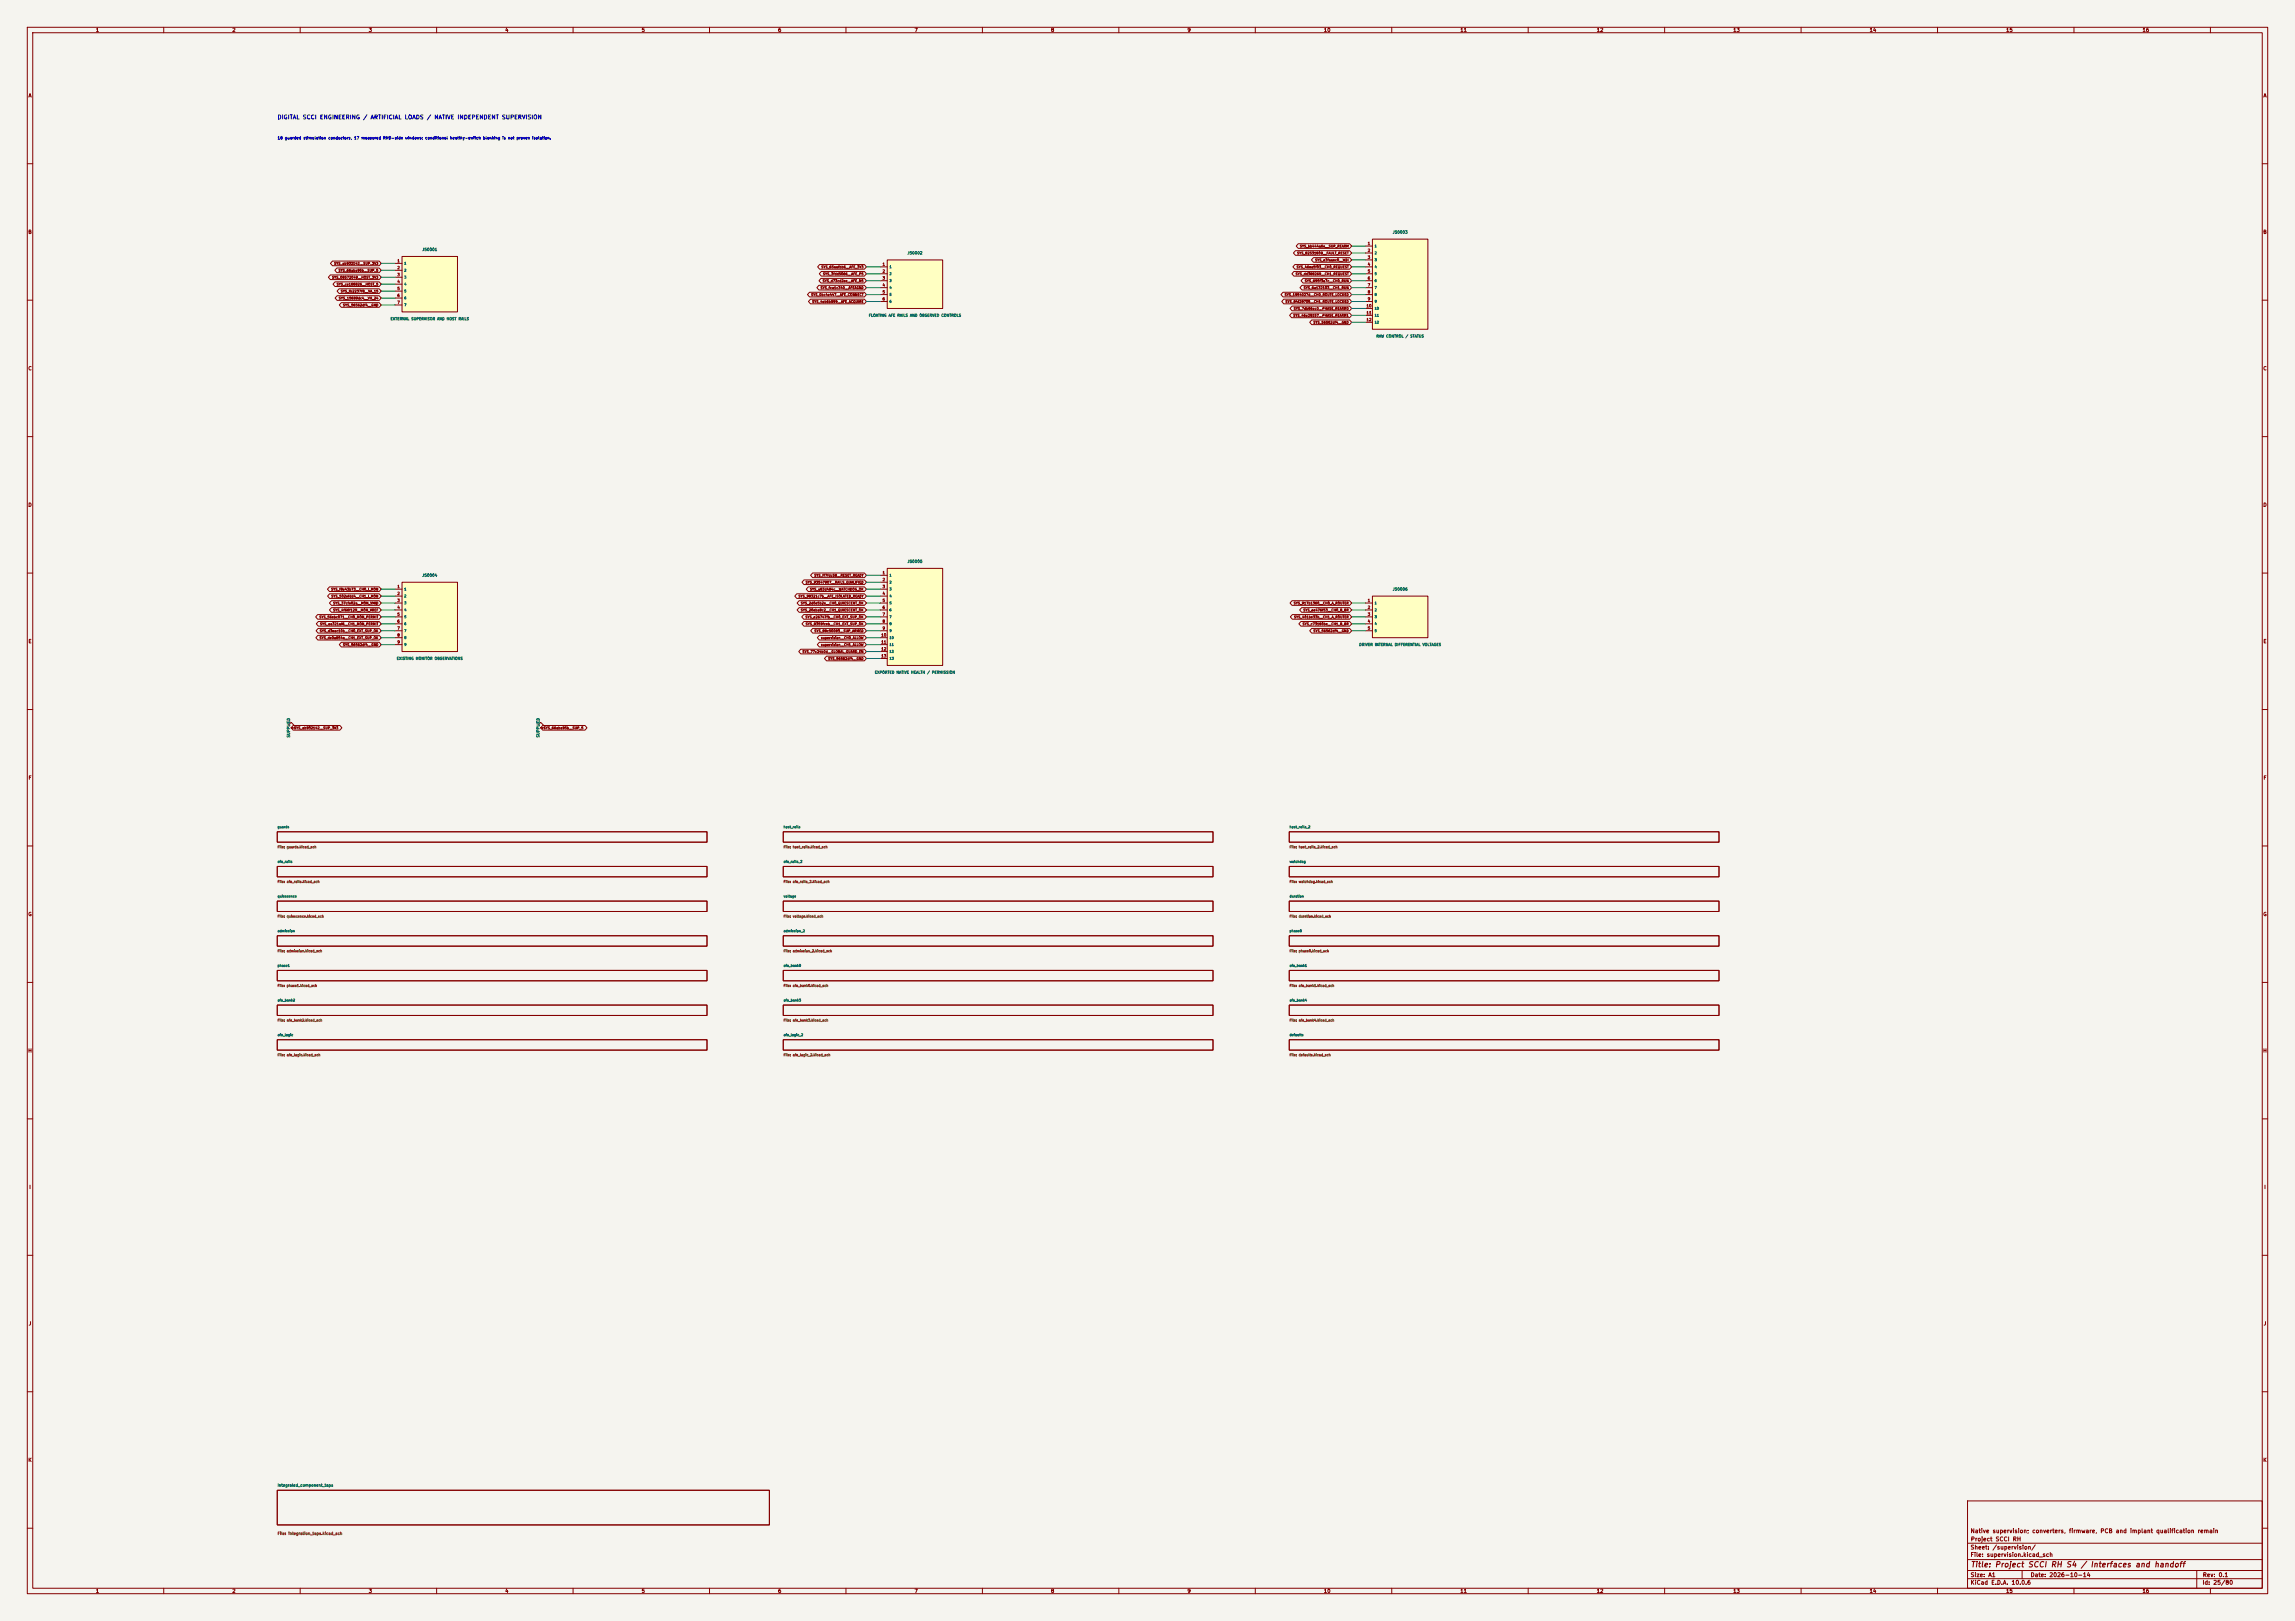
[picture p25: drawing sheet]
<svg xmlns="http://www.w3.org/2000/svg" width="841mm" height="594mm" viewBox="0 0 841 594" stroke-linecap="round" stroke-linejoin="round" font-family="sans-serif">
<defs><g id="words">
<text font-size="2" fill="#840000" x="722" y="574.8">Title: Project SCCI RH S4 / Interfaces and handoff</text>
<text font-size="1.5" fill="#0000c2" x="101.6" y="44.1">DIGITAL SCCI ENGINEERING / ARTIFICIAL LOADS / NATIVE INDEPENDENT SUPERVISION</text>
<g font-size="1.5" fill="#840000">
<text x="721.9" y="562.1">Native supervision; converters, firmware, PCB and implant qualification remain</text>
<text x="721.9" y="568.1">Sheet: /supervision/</text>
<text x="722" y="565.1">Project SCCI RH</text>
<text x="721.9" y="570.8">File: supervision.kicad_sch</text>
<text x="721.9" y="581">KiCad E.D.A. 10.0.6</text>
<text x="721.9" y="578.2">Size: A1</text>
<text x="743.9" y="578.2">Date: 2026-10-14</text>
<text x="806.9" y="581">Id: 25/80</text>
<text x="807" y="578.2">Rev: 0.1</text>
</g>
<g font-size="1.3" fill="#840000">
<text x="35" y="12">1</text>
<text x="85" y="12">2</text>
<text x="135" y="12">3</text>
<text x="185" y="12">4</text>
<text x="235" y="12">5</text>
<text x="285" y="12">6</text>
<text x="335" y="12">7</text>
<text x="385" y="12">8</text>
<text x="435" y="12">9</text>
<text x="485" y="12">10</text>
<text x="535" y="12">11</text>
<text x="585" y="12">12</text>
<text x="635" y="12">13</text>
<text x="685" y="12">14</text>
<text x="735" y="12">15</text>
<text x="785" y="12">16</text>
<text x="10.3" y="36">A</text>
<text x="829.3" y="36">A</text>
<text x="10.2" y="86">B</text>
<text x="829.2" y="86">B</text>
<text x="10.2" y="136">C</text>
<text x="829.2" y="136">C</text>
<text x="10.2" y="186">D</text>
<text x="829.2" y="186">D</text>
<text x="10.3" y="236">E</text>
<text x="829.3" y="236">E</text>
<text x="10.3" y="286">F</text>
<text x="829.3" y="286">F</text>
<text x="10.2" y="336">G</text>
<text x="829.2" y="336">G</text>
<text x="10.2" y="386">H</text>
<text x="829.2" y="386">H</text>
<text x="10.6" y="436">I</text>
<text x="829.6" y="436">I</text>
<text x="10.4" y="486">J</text>
<text x="829.4" y="486">J</text>
<text x="10.2" y="536">K</text>
<text x="829.2" y="536">K</text>
<text x="35" y="584">1</text>
<text x="85" y="584">2</text>
<text x="135" y="584">3</text>
<text x="185" y="584">4</text>
<text x="235" y="584">5</text>
<text x="285" y="584">6</text>
<text x="335" y="584">7</text>
<text x="385" y="584">8</text>
<text x="435" y="584">9</text>
<text x="485" y="584">10</text>
<text x="535" y="584">11</text>
<text x="585" y="584">12</text>
<text x="635" y="584">13</text>
<text x="685" y="584">14</text>
<text x="735" y="584">15</text>
<text x="785" y="584">16</text>
</g>
<text font-size="1" fill="#0000c2" x="101.6" y="51.3">18 guarded stimulation conductors, 17 measured RHD-side windows; conditional healthy-switch blanking is not proven isolation.</text>
<g font-size="1" fill="#a90000">
<text x="501.1" y="90">1</text>
<text x="501.1" y="92.5">2</text>
<text x="501.1" y="95.1">3</text>
<text x="145.5" y="96.3">1</text>
<text x="145.5" y="98.9">2</text>
<text x="145.5" y="101.4">3</text>
<text x="323.3" y="97.6">1</text>
<text x="323.3" y="100.1">2</text>
<text x="501.1" y="97.6">4</text>
<text x="501.1" y="100.1">5</text>
<text x="145.5" y="104">4</text>
<text x="145.5" y="106.5">5</text>
<text x="323.3" y="102.7">3</text>
<text x="323.3" y="105.2">4</text>
<text x="323.3" y="107.8">5</text>
<text x="501.1" y="102.7">6</text>
<text x="501.1" y="105.2">7</text>
<text x="501.1" y="107.8">8</text>
<text x="145.5" y="109">6</text>
<text x="145.5" y="111.6">7</text>
<text x="323.3" y="110.3">6</text>
<text x="500.6" y="112.8">10</text>
<text x="501.1" y="110.3">9</text>
<text x="500.6" y="115.4">11</text>
<text x="500.6" y="117.9">12</text>
<text x="145.5" y="215.7">1</text>
<text x="323.3" y="210.6">1</text>
<text x="323.3" y="213.2">2</text>
<text x="323.3" y="215.7">3</text>
<text x="145.5" y="218.3">2</text>
<text x="145.5" y="220.8">3</text>
<text x="323.3" y="218.3">4</text>
<text x="323.3" y="220.8">5</text>
<text x="501.1" y="220.8">1</text>
<text x="145.5" y="223.3">4</text>
<text x="145.5" y="225.9">5</text>
<text x="323.3" y="223.3">6</text>
<text x="323.3" y="225.9">7</text>
<text x="501.1" y="223.3">2</text>
<text x="501.1" y="225.9">3</text>
<text x="145.5" y="228.4">6</text>
<text x="145.5" y="231">7</text>
<text x="145.5" y="233.5">8</text>
<text x="322.8" y="233.5">10</text>
<text x="323.3" y="228.4">8</text>
<text x="323.3" y="231">9</text>
<text x="501.1" y="228.4">4</text>
<text x="501.1" y="231">5</text>
<text x="145.5" y="236">9</text>
<text x="322.8" y="236">11</text>
<text x="322.8" y="238.6">12</text>
<text x="322.8" y="241.1">13</text>
<text x="108.4" y="267.3" transform="rotate(-90 108.4 267.3)">1</text>
<text x="199.8" y="267.3" transform="rotate(-90 199.8 267.3)">1</text>
</g>
<g font-size="1" fill="#006464">
<text x="510.2" y="85.8">J50003</text>
<text x="154.6" y="92.2">J50001</text>
<text x="332.4" y="93.5">J50002</text>
<text x="143" y="117.6">EXTERNAL SUPERVISOR AND HOST RAILS</text>
<text x="318.3" y="116.3">FLOATING AFE RAILS AND OBSERVED CONTROLS</text>
<text x="504.3" y="123.9">RAW CONTROL / STATUS</text>
<text x="332.4" y="206.5">J50005</text>
<text x="154.6" y="211.6">J50004</text>
<text x="510.2" y="216.7">J50006</text>
<text x="498" y="236.9">DRIVER INTERNAL DIFFERENTIAL VOLTAGES</text>
<text x="145.3" y="242">EXISTING MONITOR OBSERVATIONS</text>
<text x="320.5" y="247.1">EXPORTED NATIVE HEALTH / PERMISSION</text>
<text x="106.5" y="270.4" transform="rotate(-90 106.5 270.4)">SUPPLIED</text>
<text x="197.9" y="270.4" transform="rotate(-90 197.9 270.4)">SUPPLIED</text>
<text x="101.6" y="545">Integrated_component_taps</text>
</g>
<text font-size="1" fill="#725600" x="101.6" y="562.7">File: integration_taps.kicad_sch</text>
<g font-size=".9" fill="#840000">
<text x="475.2" y="93.4">SYS_82531809__FAULT_RESET</text>
<text x="476.2" y="90.9">SYS_bb444a6e__SUP_REARM</text>
<text x="481.8" y="96">SYS_e3faaec0__WDI</text>
<text x="122.3" y="97.2">SYS_ab932142__SUP_3V3</text>
<text x="123.9" y="99.8">SYS_66aba95b__SUP_5</text>
<text x="300.9" y="98.5">SYS_65aafbb6__AFE_3V3</text>
<text x="301.5" y="101">SYS_3fdd5066__AFE_P5</text>
<text x="474.6" y="101">SYS_dd388269__CH1_REQUEST</text>
<text x="475" y="98.5">SYS_46ea5f03__CH0_REQUEST</text>
<text x="121.6" y="102.3">SYS_08572049__HOST_3V3</text>
<text x="123.3" y="104.8">SYS_ce166826__HOST_5</text>
<text x="124.8" y="107.4">SYS_fb2237f8__VA_15</text>
<text x="300.6" y="106.1">SYS_fca1c340__AFEAGND</text>
<text x="301.3" y="103.6">SYS_d73cd2ee__AFE_N5</text>
<text x="477.6" y="106.1">SYS_6a132103__CH1_RUN</text>
<text x="478" y="103.6">SYS_695f3a7c__CH0_RUN</text>
<text x="124" y="109.9">SYS_15689dc4__VH_24</text>
<text x="125.6" y="112.5">SYS_56562df4__GND</text>
<text x="297.1" y="108.7">SYS_0bc4e447__AFE_CONNECT</text>
<text x="297.5" y="111.2">SYS_4eb6b999__AFE_ACQUIRE</text>
<text x="470.6" y="108.7">SYS_1954027d__CH0_ROUTE_LOCKED</text>
<text x="470.9" y="111.2">SYS_84f28705__CH1_ROUTE_LOCKED</text>
<text x="474" y="113.7">SYS_7db86ec0__PHASE_REARM0</text>
<text x="473.8" y="116.3">SYS_46e29157__PHASE_REARM1</text>
<text x="481.2" y="118.8">SYS_56562df4__GND</text>
<text x="295.1" y="214.1">SYS_93547907__RAILS_QUALIFIED</text>
<text x="298.3" y="211.5">SYS_ff7fdc58__RESET_READY</text>
<text x="121.2" y="216.6">SYS_f8e43b73__CH0_I_MON</text>
<text x="121.3" y="219.1">SYS_502efdd4__CH1_I_MON</text>
<text x="122" y="221.7">SYS_37cfe02a__MON_VMID</text>
<text x="292.5" y="219.1">SYS_98321c7b__AFE_ISOLATED_READY</text>
<text x="293.3" y="221.7">SYS_2d0e5b2e__CH0_QUIESCENT_OK</text>
<text x="296.7" y="216.6">SYS_a83d484c__WATCHDOG_OK</text>
<text x="474" y="221.7">SYS_917b1360__CH0_A_ROUTER</text>
<text x="116.9" y="226.8">SYS_56ebc071__CH0_MON_PERMIT</text>
<text x="122" y="224.2">SYS_4f66f129__MON_VREF</text>
<text x="293.3" y="224.2">SYS_20eba8c2__CH1_QUIESCENT_OK</text>
<text x="295" y="226.8">SYS_e26747fb__CH0_EXT_SUP_OK</text>
<text x="474.1" y="226.8">SYS_401be33b__CH1_A_ROUTER</text>
<text x="477.5" y="224.2">SYS_ee476f53__CH0_B_BR</text>
<text x="117.1" y="231.8">SYS_d3eac10b__CH0_EXT_SUP_OK</text>
<text x="117.1" y="229.3">SYS_aa321af6__CH1_MON_PERMIT</text>
<text x="295.1" y="229.3">SYS_8359fceb__CH1_EXT_SUP_OK</text>
<text x="298.3" y="231.8">SYS_88c50083__SUP_ARMED</text>
<text x="477.2" y="229.3">SYS_c73180be__CH1_B_BR</text>
<text x="481.2" y="231.8">SYS_56562df4__GND</text>
<text x="117" y="234.4">SYS_de0a854a__CH1_EXT_SUP_OK</text>
<text x="125.6" y="236.9">SYS_56562df4__GND</text>
<text x="293.9" y="239.5">SYS_77c24b0d__GLOBAL_GUARD_EN</text>
<text x="300.7" y="234.4">supervision__CH0_ALLOW</text>
<text x="300.7" y="236.9">supervision__CH1_ALLOW</text>
<text x="303.4" y="242">SYS_56562df4__GND</text>
<text x="107.7" y="267.4">SYS_ab932142__SUP_3V3</text>
<text x="199.1" y="267.4">SYS_66aba95b__SUP_5</text>
</g>
<g font-size=".9" fill="#006464">
<text x="503.6" y="90.8">1</text>
<text x="503.6" y="93.4">2</text>
<text x="503.6" y="95.9">3</text>
<text x="148" y="97.2">1</text>
<text x="148" y="99.7">2</text>
<text x="325.8" y="98.4">1</text>
<text x="325.8" y="101">2</text>
<text x="503.6" y="98.4">4</text>
<text x="503.6" y="101">5</text>
<text x="148" y="102.2">3</text>
<text x="148" y="104.8">4</text>
<text x="148" y="107.3">5</text>
<text x="325.8" y="103.5">3</text>
<text x="325.8" y="106.1">4</text>
<text x="503.6" y="103.5">6</text>
<text x="503.6" y="106.1">7</text>
<text x="148" y="109.9">6</text>
<text x="148" y="112.4">7</text>
<text x="325.8" y="108.6">5</text>
<text x="325.8" y="111.1">6</text>
<text x="503.6" y="108.6">8</text>
<text x="503.6" y="111.1">9</text>
<text x="503.6" y="113.7">10</text>
<text x="503.6" y="116.2">11</text>
<text x="503.6" y="118.8">12</text>
<text x="325.8" y="211.5">1</text>
<text x="325.8" y="214">2</text>
<text x="148" y="216.5">1</text>
<text x="148" y="219.1">2</text>
<text x="148" y="221.6">3</text>
<text x="325.8" y="216.5">3</text>
<text x="325.8" y="219.1">4</text>
<text x="325.8" y="221.6">5</text>
<text x="503.6" y="221.6">1</text>
<text x="148" y="224.2">4</text>
<text x="148" y="226.7">5</text>
<text x="325.8" y="224.2">6</text>
<text x="325.8" y="226.7">7</text>
<text x="503.6" y="224.2">2</text>
<text x="503.6" y="226.7">3</text>
<text x="148" y="229.2">6</text>
<text x="148" y="231.8">7</text>
<text x="325.8" y="229.2">8</text>
<text x="325.8" y="231.8">9</text>
<text x="503.6" y="229.2">4</text>
<text x="503.6" y="231.8">5</text>
<text x="148" y="234.3">8</text>
<text x="148" y="236.9">9</text>
<text x="325.8" y="234.3">10</text>
<text x="325.8" y="236.9">11</text>
<text x="325.8" y="239.4">12</text>
<text x="325.8" y="241.9">13</text>
<text x="101.6" y="303.7">guards</text>
<text x="287" y="303.7">host_rails</text>
<text x="472.5" y="303.7">host_rails_2</text>
<text x="101.6" y="316.4">afe_rails</text>
<text x="287" y="316.4">afe_rails_2</text>
<text x="472.5" y="316.4">watchdog</text>
<text x="101.6" y="329.1">quiescence</text>
<text x="287" y="329.1">voltage</text>
<text x="472.5" y="329.1">duration</text>
<text x="101.6" y="341.8">admission</text>
<text x="287" y="341.8">admission_2</text>
<text x="472.5" y="341.8">phase0</text>
<text x="101.6" y="354.5">phase1</text>
<text x="287" y="354.5">afe_bank0</text>
<text x="472.5" y="354.5">afe_bank1</text>
<text x="101.6" y="367.2">afe_bank2</text>
<text x="287" y="367.2">afe_bank3</text>
<text x="472.5" y="367.2">afe_bank4</text>
<text x="101.6" y="379.9">afe_logic</text>
<text x="287" y="379.9">afe_logic_2</text>
<text x="472.5" y="379.9">defaults</text>
</g>
<g font-size=".9" fill="#725600">
<text x="101.6" y="311">File: guards.kicad_sch</text>
<text x="287" y="311">File: host_rails.kicad_sch</text>
<text x="472.5" y="311">File: host_rails_2.kicad_sch</text>
<text x="101.6" y="323.7">File: afe_rails.kicad_sch</text>
<text x="287" y="323.7">File: afe_rails_2.kicad_sch</text>
<text x="472.5" y="323.7">File: watchdog.kicad_sch</text>
<text x="101.6" y="336.4">File: quiescence.kicad_sch</text>
<text x="287" y="336.4">File: voltage.kicad_sch</text>
<text x="472.5" y="336.4">File: duration.kicad_sch</text>
<text x="101.6" y="349.1">File: admission.kicad_sch</text>
<text x="287" y="349.1">File: admission_2.kicad_sch</text>
<text x="472.5" y="349.1">File: phase0.kicad_sch</text>
<text x="101.6" y="361.8">File: phase1.kicad_sch</text>
<text x="287" y="361.8">File: afe_bank0.kicad_sch</text>
<text x="472.5" y="361.8">File: afe_bank1.kicad_sch</text>
<text x="101.6" y="374.5">File: afe_bank2.kicad_sch</text>
<text x="287" y="374.5">File: afe_bank3.kicad_sch</text>
<text x="472.5" y="374.5">File: afe_bank4.kicad_sch</text>
<text x="101.6" y="387.2">File: afe_logic.kicad_sch</text>
<text x="287" y="387.2">File: afe_logic_2.kicad_sch</text>
<text x="472.5" y="387.2">File: defaults.kicad_sch</text>
</g>
</g></defs>
<path d="M0 0h841v594h-841z" fill="#f5f4ef" stroke="#f5f4ef" stroke-width=".37"/>
<g fill="none" stroke="#840000" stroke-width=".37">
<path d="M10 10h821v574h-821zM12 12h817v570h-817zM60 10v2M110 10v2M160 10v2M210 10v2M260 10v2M310 10v2M360 10v2M410 10v2M460 10v2M510 10v2"/>
<path d="M560 10v2M610 10v2M660 10v2M710 10v2M760 10v2M810 10v2M10 60h2M829 60h2M10 110h2M829 110h2M10 160h2M829 160h2"/>
<path d="M10 210h2M829 210h2M10 260h2M829 260h2M10 310h2M101.6 317.5h157.5v3.8h-157.5zM101.6 304.8h157.5v3.8h-157.5zM287 317.5h157.5v3.8h-157.5zM287 304.8h157.5v3.8h-157.5zM472.4 304.8h157.5v3.8h-157.5zM472.4 317.5h157.5v3.8h-157.5zM829 310h2"/>
<path d="M101.6 330.2h157.5v3.8h-157.5zM287 330.2h157.5v3.8h-157.5zM472.4 330.2h157.5v3.8h-157.5zM10 360h2M101.6 355.6h157.5v3.8h-157.5zM101.6 342.9h157.5v3.8h-157.5zM287 355.6h157.5v3.8h-157.5zM287 342.9h157.5v3.8h-157.5zM472.4 342.9h157.5v3.8h-157.5zM472.4 355.6h157.5v3.8h-157.5zM829 360h2M101.6 368.3h157.5v3.8h-157.5z"/>
<path d="M287 368.3h157.5v3.8h-157.5zM472.4 368.3h157.5v3.8h-157.5zM101.6 381h157.5v3.8h-157.5zM287 381h157.5v3.8h-157.5zM472.4 381h157.5v3.8h-157.5zM10 410h2M829 410h2M10 460h2M829 460h2M10 510h2M829 510h2M10 560h2"/>
<path d="M101.6 546.1h180.3v12.7h-180.3zM721 550h108v32h-108zM829 560h2M721 578.5h108M721 575.5h108M721 571.5h108M721 565.5h108M741 575.5v3M805 575.5v6.5M60 582v2M110 582v2M160 582v2"/>
<path d="M210 582v2M260 582v2M310 582v2M360 582v2M410 582v2M460 582v2M510 582v2M560 582v2M610 582v2M660 582v2M710 582v2M760 582v2"/>
<path d="M810 582v2"/>
</g>
<path d="M325.1 208.3h20.3v35.5h-20.3z" fill="#ffffc2"/>
<g fill="none" stroke="#840000" stroke-width=".37">
<path d="M322.6 210.8h2.5M322.6 213.4h2.5M322.6 215.9h2.5M322.6 218.4h2.5M325.1 208.3h20.3v35.5h-20.3zM322.6 221h2.5M322.6 223.5h2.5M322.6 226.1h2.5M322.6 228.6h2.5M322.6 231.1h2.5M322.6 233.7h2.5M322.6 236.2h2.5"/>
<path d="M322.6 238.8h2.5M322.6 241.3h2.5M105.7 265.7l1-1 1 1M106.7 266.7h.1M197.1 265.7l1-1 1 1M198.1 266.7h.1"/>
</g>
<path d="M502.9 87.6h20.3v33h-20.3z" fill="#ffffc2"/>
<g fill="none" stroke="#840000" stroke-width=".37">
<path d="M500.4 90.2h2.5M500.4 92.7h2.5M500.4 95.2h2.5M500.4 97.8h2.5M502.9 87.6h20.3v33h-20.3zM500.4 100.3h2.5M500.4 102.9h2.5M500.4 105.4h2.5M500.4 107.9h2.5M500.4 110.5h2.5M500.4 113h2.5M500.4 115.6h2.5"/>
<path d="M500.4 118.1h2.5"/>
</g>
<path d="M147.3 94h20.3v20.3h-20.3z" fill="#ffffc2"/>
<path d="M144.8 96.5h2.5M144.8 99.1h2.5M147.3 94h20.3v20.3h-20.3zM144.8 101.6h2.5M144.8 104.1h2.5M144.8 106.7h2.5M144.8 109.2h2.5M144.8 111.8h2.5" fill="none" stroke="#840000" stroke-width=".37"/>
<path d="M147.3 213.4h20.3v25.4h-20.3z" fill="#ffffc2"/>
<path d="M144.8 215.9h2.5M144.8 218.4h2.5M147.3 213.4h20.3v25.4h-20.3zM144.8 221h2.5M144.8 223.5h2.5M144.8 226.1h2.5M144.8 228.6h2.5M144.8 231.1h2.5M144.8 233.7h2.5M144.8 236.2h2.5" fill="none" stroke="#840000" stroke-width=".37"/>
<path d="M502.9 218.4h20.3v15.3h-20.3z" fill="#ffffc2"/>
<path d="M502.9 218.4h20.3v15.3h-20.3zM500.4 221h2.5M500.4 223.5h2.5M500.4 226.1h2.5M500.4 228.6h2.5M500.4 231.1h2.5" fill="none" stroke="#840000" stroke-width=".37"/>
<path d="M325.1 95.2h20.3v17.8h-20.3z" fill="#ffffc2"/>
<g fill="none" stroke="#840000" stroke-width=".37">
<path d="M121.8 95.7h17.2l.7 .8-.7 .9h-17.2l-.7-.9zM123.5 98.2h15.5l.7 .9-.7 .8h-15.5l-.8-.8zM300.4 96.9h16.4l.7 .9-.7 .8h-16.4l-.8-.8zM301 99.5h15.8l.7 .8-.7 .9h-15.8l-.8-.9zM322.6 97.8h2.5M325.1 95.2h20.3v17.8h-20.3zM474.2 99.5h20.4l.7 .8-.7 .9h-20.4l-.8-.9zM474.5 96.9h20.1l.7 .9-.7 .8h-20.1l-.7-.8zM474.7 91.9h19.9l.7 .8-.7 .9h-19.9l-.7-.9zM475.7 89.3h18.9l.7 .9-.7 .8h-18.9l-.7-.8zM481.3 94.4h13.3l.7 .8-.7 .9h-13.3l-.7-.9zM121.1 100.7h17.9l.7 .9-.7 .8h-17.9l-.8-.8z"/>
<path d="M122.8 103.3h16.2l.7 .8-.7 .9h-16.2l-.8-.9zM123.5 108.4h15.5l.7 .8-.7 .9h-15.5l-.7-.9zM124.3 105.8h14.7l.7 .9-.7 .8h-14.7l-.8-.8zM125.1 110.9h13.9l.7 .9-.7 .8h-13.9l-.8-.8zM296.6 107.1h20.2l.7 .8-.7 .9h-20.2l-.7-.9zM297 109.6h19.8l.7 .9-.7 .8h-19.8l-.7-.8zM300.1 104.6h16.7l.7 .8-.7 .9h-16.7l-.8-.9zM300.8 102h16l.7 .9-.7 .8h-16l-.7-.8zM322.6 100.3h2.5M322.6 102.9h2.5M322.6 105.4h2.5M322.6 107.9h2.5"/>
<path d="M322.6 110.5h2.5M470.1 107.1h24.5l.7 .8-.7 .9h-24.5l-.7-.9zM470.4 109.6h24.2l.7 .9-.7 .8h-24.2l-.7-.8zM473.3 114.7h21.3l.7 .9-.7 .8h-21.3l-.7-.8zM473.5 112.2h21.1l.7 .8-.7 .9h-21.1l-.8-.9zM477.1 104.6h17.5l.7 .8-.7 .9h-17.5l-.7-.9zM477.5 102h17.1l.7 .9-.7 .8h-17.1l-.7-.8zM480.7 117.3h13.9l.7 .8-.7 .9h-13.9l-.8-.9zM120.7 215h18.3l.7 .9-.7 .8h-18.3l-.7-.8zM120.8 217.6h18.2l.7 .8-.7 .9h-18.2l-.8-.9zM292 217.6h24.8l.7 .8-.7 .9h-24.8l-.8-.9zM294.6 212.5h22.2l.7 .9-.7 .8h-22.2l-.7-.8z"/>
<path d="M296.2 215h20.6l.7 .9-.7 .8h-20.6l-.8-.8zM297.8 210h19l.7 .8-.7 .9h-19l-.8-.9zM116.4 225.2h22.6l.7 .9-.7 .8h-22.6l-.7-.8zM116.5 232.8h22.5l.7 .9-.7 .8h-22.5l-.8-.8zM116.6 230.3h22.4l.7 .8-.7 .9h-22.4l-.8-.9zM116.7 227.7h22.3l.7 .9-.7 .8h-22.3l-.8-.8zM121.5 220.1h17.5l.7 .9-.7 .8h-17.5l-.8-.8zM121.5 222.7h17.5l.7 .8-.7 .9h-17.5l-.8-.9zM125.1 235.4h13.9l.7 .8-.7 .9h-13.9l-.8-.9zM292.8 220.1h24l.7 .9-.7 .8h-24l-.7-.8zM292.8 222.7h24l.7 .8-.7 .9h-24l-.7-.9zM293.4 237.9h23.4l.7 .9-.7 .8h-23.4l-.7-.8z"/>
<path d="M294.5 225.2h22.3l.7 .9-.7 .8h-22.3l-.7-.8zM294.6 227.7h22.2l.7 .9-.7 .8h-22.2l-.7-.8zM297.8 230.3h19l.7 .8-.7 .9h-19l-.7-.9zM300.2 232.8h16.6l.7 .9-.7 .8h-16.6l-.7-.8zM300.2 235.4h16.6l.7 .8-.7 .9h-16.6l-.7-.9zM473.5 220.1h21.1l.7 .9-.7 .8h-21.1l-.8-.8zM473.6 225.2h21l.7 .9-.7 .8h-21l-.8-.8zM476.7 227.7h17.9l.7 .9-.7 .8h-17.9l-.7-.8zM477 222.7h17.6l.7 .8-.7 .9h-17.6l-.8-.9zM480.7 230.3h13.9l.7 .8-.7 .9h-13.9l-.8-.9zM302.9 240.4h13.9l.7 .9-.7 .8h-13.9l-.8-.8zM107.4 265.8h17.1l.8 .9-.8 .8h-17.1l-.7-.8z"/>
<path d="M198.9 265.8h15.5l.7 .9-.7 .8h-15.5l-.8-.8z"/>
</g>
<g fill="none" stroke="#009600" stroke-width=".37">
<path d="M139.7 96.5h5.1M139.7 99.1h5.1M317.5 97.8h5.1M495.3 97.8h5.1M495.3 95.2h5.1M495.3 92.7h5.1M495.3 90.2h5.1M139.7 104.1h5.1M139.7 106.7h5.1M139.7 109.2h5.1M139.7 111.8h5.1M139.7 101.6h5.1"/>
<path d="M317.5 110.5h5.1M317.5 100.3h5.1M317.5 102.9h5.1M317.5 105.4h5.1M317.5 107.9h5.1M495.3 110.5h5.1M495.3 100.3h5.1M495.3 102.9h5.1M495.3 105.4h5.1M495.3 107.9h5.1M495.3 118.1h5.1M495.3 115.6h5.1"/>
<path d="M495.3 113h5.1M139.7 215.9h5.1M139.7 218.4h5.1M317.5 210.8h5.1M317.5 213.4h5.1M317.5 215.9h5.1M317.5 218.4h5.1M139.7 221h5.1M139.7 223.5h5.1M139.7 226.1h5.1M139.7 231.1h5.1M139.7 233.7h5.1"/>
<path d="M139.7 236.2h5.1M139.7 228.6h5.1M317.5 238.8h5.1M317.5 221h5.1M317.5 223.5h5.1M317.5 226.1h5.1M317.5 231.1h5.1M317.5 233.7h5.1M317.5 236.2h5.1M317.5 228.6h5.1M495.3 221h5.1M495.3 223.5h5.1"/>
<path d="M495.3 226.1h5.1M495.3 231.1h5.1M495.3 228.6h5.1M317.5 241.3h5.1"/>
</g>
<use href="#words"/>
</svg>
